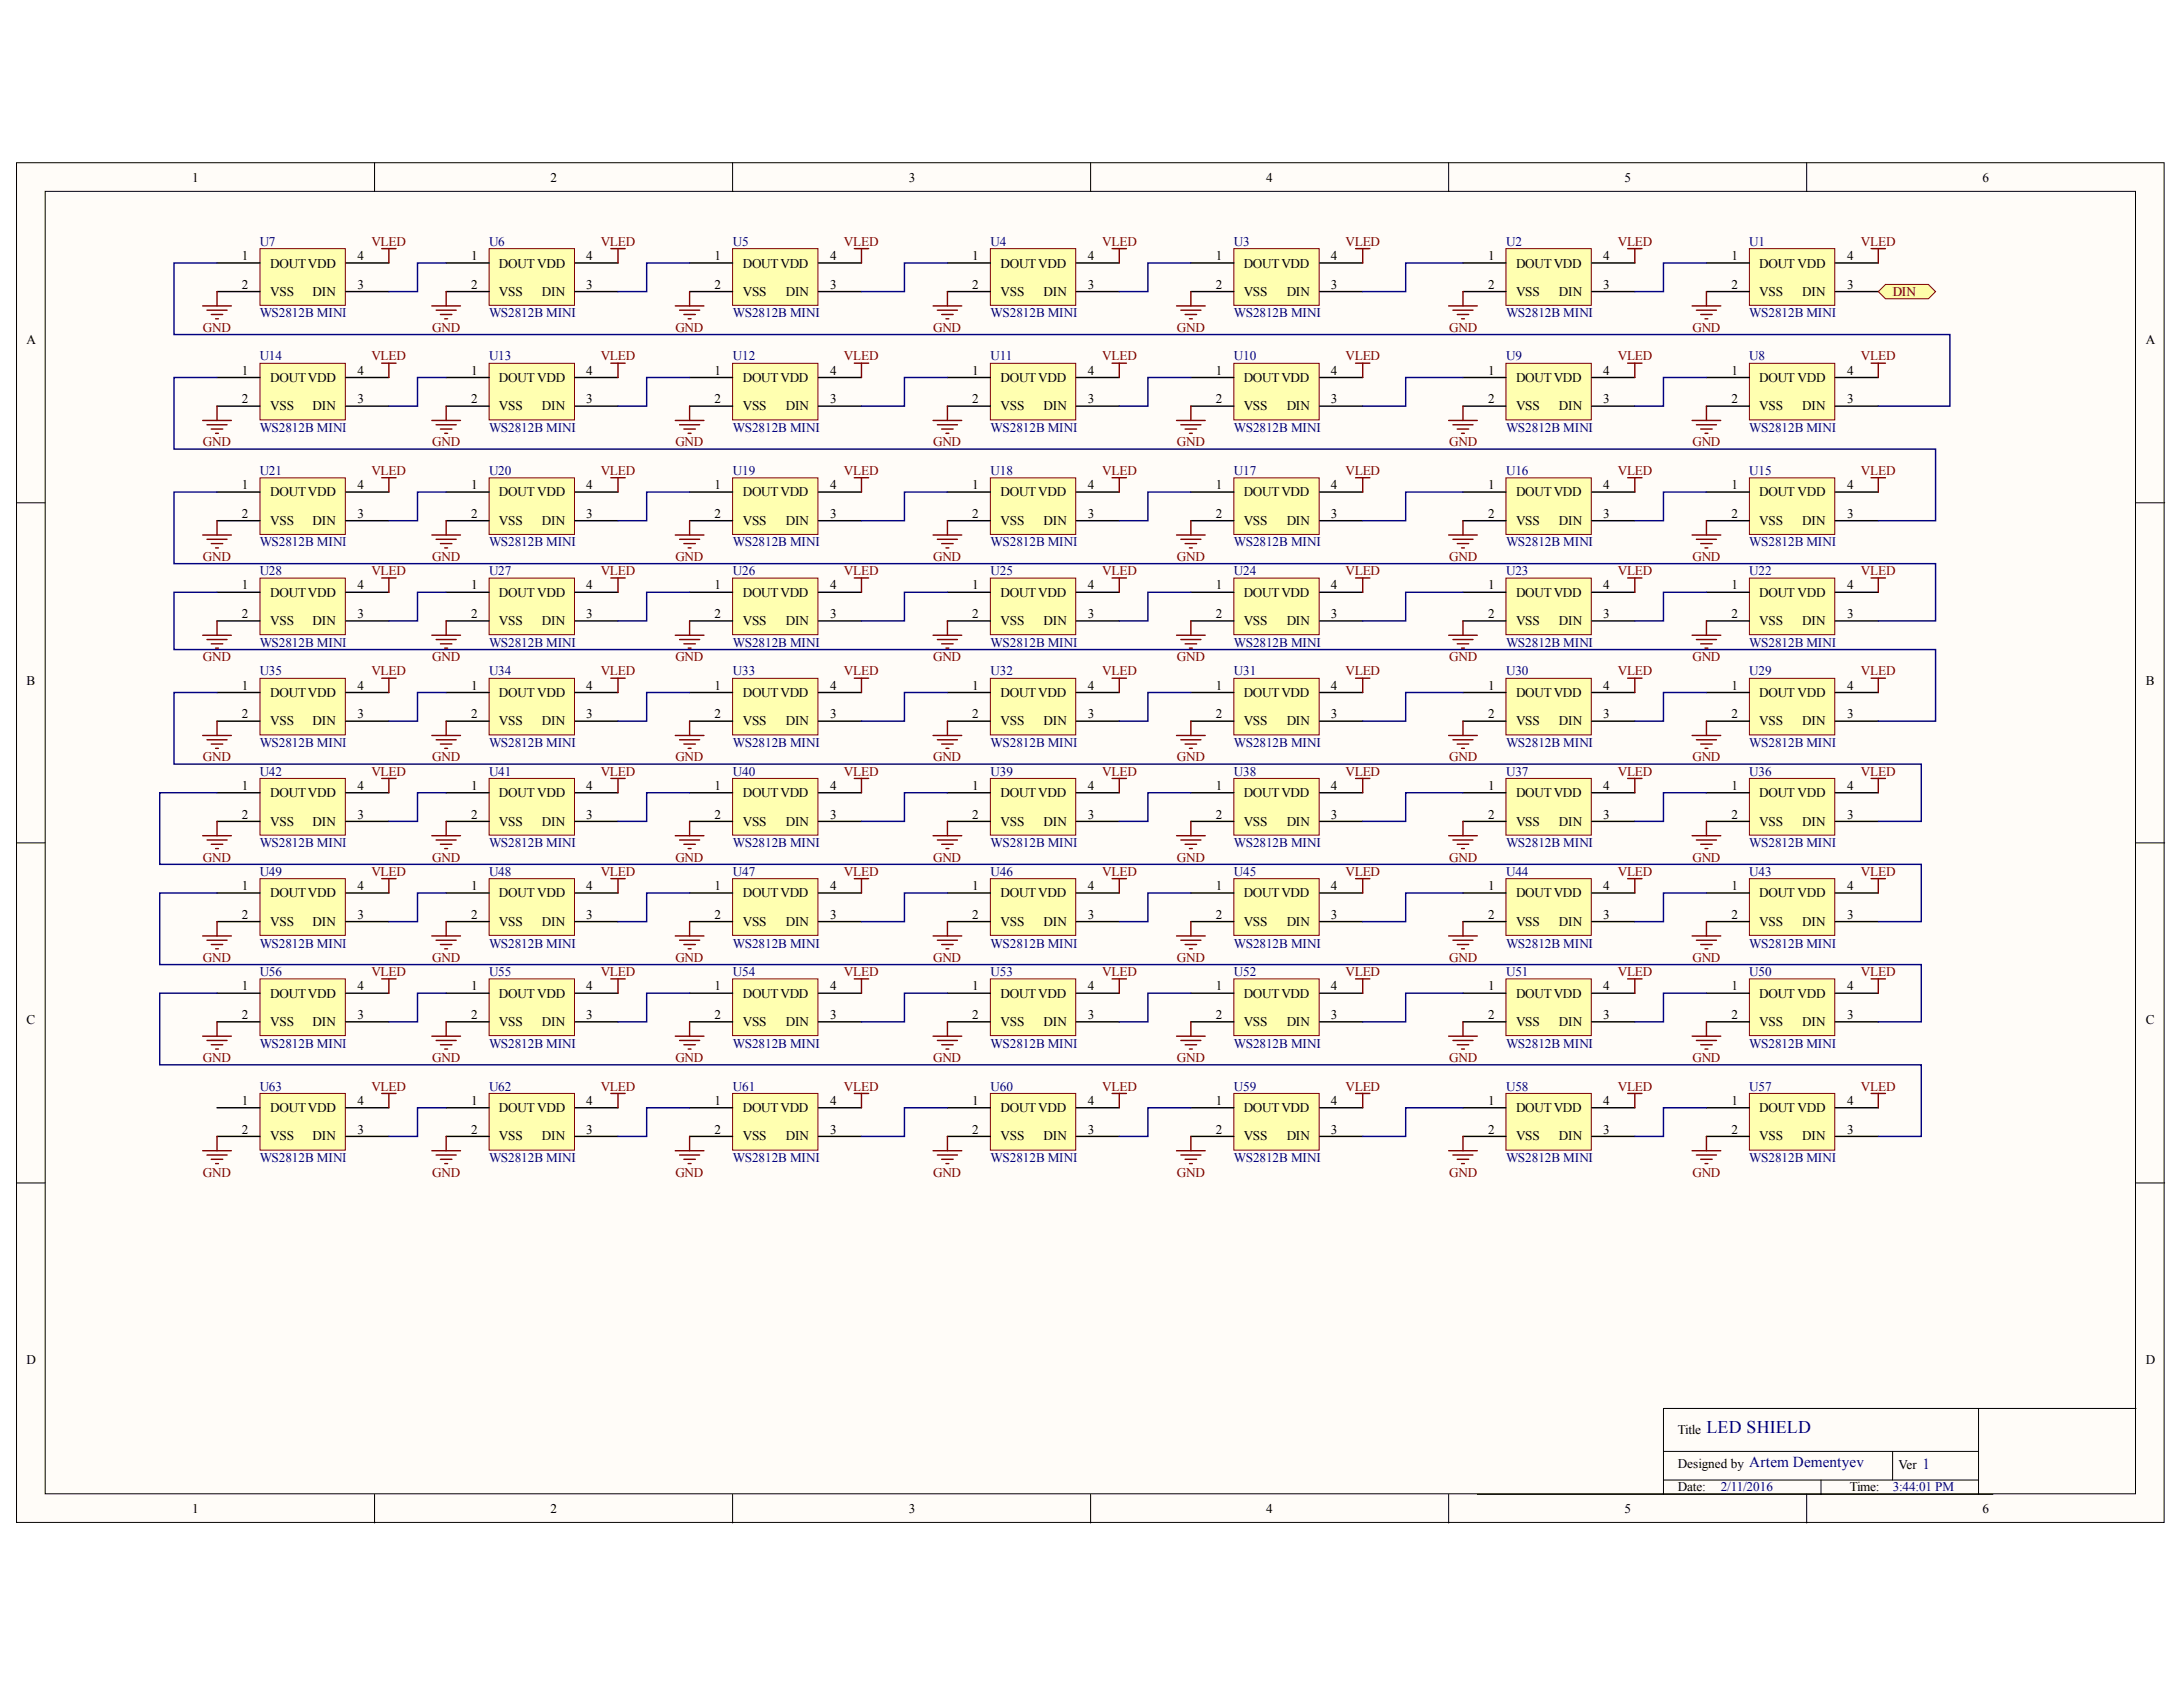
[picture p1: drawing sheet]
<svg xmlns="http://www.w3.org/2000/svg" width="279mm" height="216mm" viewBox="0 0 279 216" stroke-linecap="round" stroke-linejoin="round" font-family="sans-serif">
<defs><g id="words">
<text font-size="2.3" fill="#000080" x="218.4" y="183.4">LED SHIELD</text>
<g font-size="1.9" fill="#000080">
<text x="223.9" y="187.7">Artem Dementyev</text>
<text x="246.1" y="188.1">1</text>
</g>
<g font-size="1.7">
<text x="24.6" y="23.3">1</text>
<text x="70.5" y="23.3">2</text>
<text x="116.3" y="23.3">3</text>
<text x="162.1" y="23.3">4</text>
<text x="207.9" y="23.3">5</text>
<text x="253.7" y="23.3">6</text>
<text x="31" y="33.3">1</text>
<text x="34.6" y="34.2">DOUTVDD</text>
<text x="45.8" y="33.3">4</text>
<text x="60.3" y="33.3">1</text>
<text x="63.9" y="34.2">DOUT VDD</text>
<text x="75" y="33.3">4</text>
<text x="91.4" y="33.3">1</text>
<text x="95.1" y="34.2">DOUTVDD</text>
<text x="106.2" y="33.3">4</text>
<text x="124.4" y="33.3">1</text>
<text x="128.1" y="34.2">DOUTVDD</text>
<text x="139.2" y="33.3">4</text>
<text x="155.6" y="33.3">1</text>
<text x="159.2" y="34.2">DOUTVDD</text>
<text x="170.4" y="33.3">4</text>
<text x="190.5" y="33.3">1</text>
<text x="194" y="34.2">DOUTVDD</text>
<text x="205.2" y="33.3">4</text>
<text x="221.6" y="33.3">1</text>
<text x="225.2" y="34.2">DOUT VDD</text>
<text x="236.4" y="33.3">4</text>
<text x="31" y="37">2</text>
<text x="34.6" y="37.9">VSS</text>
<text x="40" y="37.9">DIN</text>
<text x="45.8" y="37">3</text>
<text x="60.3" y="37">2</text>
<text x="63.9" y="37.9">VSS</text>
<text x="69.4" y="37.9">DIN</text>
<text x="75" y="37">3</text>
<text x="91.4" y="37">2</text>
<text x="95.1" y="37.9">VSS</text>
<text x="100.6" y="37.9">DIN</text>
<text x="106.2" y="37">3</text>
<text x="124.4" y="37">2</text>
<text x="128.1" y="37.9">VSS</text>
<text x="133.6" y="37.9">DIN</text>
<text x="139.2" y="37">3</text>
<text x="155.6" y="37">2</text>
<text x="159.2" y="37.9">VSS</text>
<text x="164.7" y="37.9">DIN</text>
<text x="170.4" y="37">3</text>
<text x="190.5" y="37">2</text>
<text x="194" y="37.9">VSS</text>
<text x="199.5" y="37.9">DIN</text>
<text x="205.2" y="37">3</text>
<text x="221.6" y="37">2</text>
<text x="225.2" y="37.9">VSS</text>
<text x="230.7" y="37.9">DIN</text>
<text x="236.4" y="37">3</text>
<text x="3.4" y="44.1">A</text>
<text x="31" y="47.9">1</text>
<text x="45.8" y="47.9">4</text>
<text x="60.3" y="47.9">1</text>
<text x="75" y="47.9">4</text>
<text x="91.4" y="47.9">1</text>
<text x="106.2" y="47.9">4</text>
<text x="124.4" y="47.9">1</text>
<text x="139.2" y="47.9">4</text>
<text x="155.6" y="47.9">1</text>
<text x="170.4" y="47.9">4</text>
<text x="190.5" y="47.9">1</text>
<text x="205.2" y="47.9">4</text>
<text x="221.6" y="47.9">1</text>
<text x="236.4" y="47.9">4</text>
<text x="274.6" y="44.1">A</text>
<text x="31" y="51.6">2</text>
<text x="34.6" y="48.9">DOUTVDD</text>
<text x="34.6" y="52.5">VSS</text>
<text x="40" y="52.5">DIN</text>
<text x="45.8" y="51.6">3</text>
<text x="60.3" y="51.6">2</text>
<text x="63.9" y="48.9">DOUT VDD</text>
<text x="63.9" y="52.5">VSS</text>
<text x="69.4" y="52.5">DIN</text>
<text x="75" y="51.6">3</text>
<text x="91.4" y="51.6">2</text>
<text x="95.1" y="48.9">DOUTVDD</text>
<text x="95.1" y="52.5">VSS</text>
<text x="100.6" y="52.5">DIN</text>
<text x="106.2" y="51.6">3</text>
<text x="124.4" y="51.6">2</text>
<text x="128.1" y="48.9">DOUTVDD</text>
<text x="128.1" y="52.5">VSS</text>
<text x="133.6" y="52.5">DIN</text>
<text x="139.2" y="51.6">3</text>
<text x="155.6" y="51.6">2</text>
<text x="159.2" y="48.9">DOUTVDD</text>
<text x="159.2" y="52.5">VSS</text>
<text x="164.7" y="52.5">DIN</text>
<text x="170.4" y="51.6">3</text>
<text x="190.5" y="51.6">2</text>
<text x="194" y="48.9">DOUTVDD</text>
<text x="194" y="52.5">VSS</text>
<text x="199.5" y="52.5">DIN</text>
<text x="205.2" y="51.6">3</text>
<text x="221.6" y="51.6">2</text>
<text x="225.2" y="48.9">DOUT VDD</text>
<text x="225.2" y="52.5">VSS</text>
<text x="230.7" y="52.5">DIN</text>
<text x="236.4" y="51.6">3</text>
<text x="31" y="62.6">1</text>
<text x="34.6" y="63.5">DOUTVDD</text>
<text x="45.8" y="62.6">4</text>
<text x="60.3" y="62.6">1</text>
<text x="63.9" y="63.5">DOUT VDD</text>
<text x="75" y="62.6">4</text>
<text x="91.4" y="62.6">1</text>
<text x="95.1" y="63.5">DOUTVDD</text>
<text x="106.2" y="62.6">4</text>
<text x="124.4" y="62.6">1</text>
<text x="128.1" y="63.5">DOUTVDD</text>
<text x="139.2" y="62.6">4</text>
<text x="155.6" y="62.6">1</text>
<text x="159.2" y="63.5">DOUTVDD</text>
<text x="170.4" y="62.6">4</text>
<text x="190.5" y="62.6">1</text>
<text x="194" y="63.5">DOUTVDD</text>
<text x="205.2" y="62.6">4</text>
<text x="221.6" y="62.6">1</text>
<text x="225.2" y="63.5">DOUT VDD</text>
<text x="236.4" y="62.6">4</text>
<text x="31" y="66.3">2</text>
<text x="34.6" y="67.2">VSS</text>
<text x="40" y="67.2">DIN</text>
<text x="45.8" y="66.3">3</text>
<text x="60.3" y="66.3">2</text>
<text x="63.9" y="67.2">VSS</text>
<text x="69.4" y="67.2">DIN</text>
<text x="75" y="66.3">3</text>
<text x="91.4" y="66.3">2</text>
<text x="95.1" y="67.2">VSS</text>
<text x="100.6" y="67.2">DIN</text>
<text x="106.2" y="66.3">3</text>
<text x="124.4" y="66.3">2</text>
<text x="128.1" y="67.2">VSS</text>
<text x="133.6" y="67.2">DIN</text>
<text x="139.2" y="66.3">3</text>
<text x="155.6" y="66.3">2</text>
<text x="159.2" y="67.2">VSS</text>
<text x="164.7" y="67.2">DIN</text>
<text x="170.4" y="66.3">3</text>
<text x="190.5" y="66.3">2</text>
<text x="194" y="67.2">VSS</text>
<text x="199.5" y="67.2">DIN</text>
<text x="205.2" y="66.3">3</text>
<text x="221.6" y="66.3">2</text>
<text x="225.2" y="67.2">VSS</text>
<text x="230.7" y="67.2">DIN</text>
<text x="236.4" y="66.3">3</text>
<text x="31" y="75.4">1</text>
<text x="34.6" y="76.4">DOUTVDD</text>
<text x="45.8" y="75.4">4</text>
<text x="60.3" y="75.4">1</text>
<text x="63.9" y="76.4">DOUT VDD</text>
<text x="75" y="75.4">4</text>
<text x="91.4" y="75.4">1</text>
<text x="95.1" y="76.4">DOUTVDD</text>
<text x="106.2" y="75.4">4</text>
<text x="124.4" y="75.4">1</text>
<text x="128.1" y="76.4">DOUTVDD</text>
<text x="139.2" y="75.4">4</text>
<text x="155.6" y="75.4">1</text>
<text x="159.2" y="76.4">DOUTVDD</text>
<text x="170.4" y="75.4">4</text>
<text x="190.5" y="75.4">1</text>
<text x="194" y="76.4">DOUTVDD</text>
<text x="205.2" y="75.4">4</text>
<text x="221.6" y="75.4">1</text>
<text x="225.2" y="76.4">DOUT VDD</text>
<text x="236.4" y="75.4">4</text>
<text x="31" y="79.1">2</text>
<text x="34.6" y="80">VSS</text>
<text x="40" y="80">DIN</text>
<text x="45.8" y="79.1">3</text>
<text x="60.3" y="79.1">2</text>
<text x="63.9" y="80">VSS</text>
<text x="69.4" y="80">DIN</text>
<text x="75" y="79.1">3</text>
<text x="91.4" y="79.1">2</text>
<text x="95.1" y="80">VSS</text>
<text x="100.6" y="80">DIN</text>
<text x="106.2" y="79.1">3</text>
<text x="124.4" y="79.1">2</text>
<text x="128.1" y="80">VSS</text>
<text x="133.6" y="80">DIN</text>
<text x="139.2" y="79.1">3</text>
<text x="155.6" y="79.1">2</text>
<text x="159.2" y="80">VSS</text>
<text x="164.7" y="80">DIN</text>
<text x="170.4" y="79.1">3</text>
<text x="190.5" y="79.1">2</text>
<text x="194" y="80">VSS</text>
<text x="199.5" y="80">DIN</text>
<text x="205.2" y="79.1">3</text>
<text x="221.6" y="79.1">2</text>
<text x="225.2" y="80">VSS</text>
<text x="230.7" y="80">DIN</text>
<text x="236.4" y="79.1">3</text>
<text x="3.4" y="87.6">B</text>
<text x="31" y="88.3">1</text>
<text x="34.6" y="89.2">DOUTVDD</text>
<text x="45.8" y="88.3">4</text>
<text x="60.3" y="88.3">1</text>
<text x="63.9" y="89.2">DOUT VDD</text>
<text x="75" y="88.3">4</text>
<text x="91.4" y="88.3">1</text>
<text x="95.1" y="89.2">DOUTVDD</text>
<text x="106.2" y="88.3">4</text>
<text x="124.4" y="88.3">1</text>
<text x="128.1" y="89.2">DOUTVDD</text>
<text x="139.2" y="88.3">4</text>
<text x="155.6" y="88.3">1</text>
<text x="159.2" y="89.2">DOUTVDD</text>
<text x="170.4" y="88.3">4</text>
<text x="190.5" y="88.3">1</text>
<text x="194" y="89.2">DOUTVDD</text>
<text x="205.2" y="88.3">4</text>
<text x="221.6" y="88.3">1</text>
<text x="225.2" y="89.2">DOUT VDD</text>
<text x="236.4" y="88.3">4</text>
<text x="274.6" y="87.6">B</text>
<text x="31" y="91.9">2</text>
<text x="34.6" y="92.8">VSS</text>
<text x="40" y="92.8">DIN</text>
<text x="45.8" y="91.9">3</text>
<text x="60.3" y="91.9">2</text>
<text x="63.9" y="92.8">VSS</text>
<text x="69.4" y="92.8">DIN</text>
<text x="75" y="91.9">3</text>
<text x="91.4" y="91.9">2</text>
<text x="95.1" y="92.8">VSS</text>
<text x="100.6" y="92.8">DIN</text>
<text x="106.2" y="91.9">3</text>
<text x="124.4" y="91.9">2</text>
<text x="128.1" y="92.8">VSS</text>
<text x="133.6" y="92.8">DIN</text>
<text x="139.2" y="91.9">3</text>
<text x="155.6" y="91.9">2</text>
<text x="159.2" y="92.8">VSS</text>
<text x="164.7" y="92.8">DIN</text>
<text x="170.4" y="91.9">3</text>
<text x="190.5" y="91.9">2</text>
<text x="194" y="92.8">VSS</text>
<text x="199.5" y="92.8">DIN</text>
<text x="205.2" y="91.9">3</text>
<text x="221.6" y="91.9">2</text>
<text x="225.2" y="92.8">VSS</text>
<text x="230.7" y="92.8">DIN</text>
<text x="236.4" y="91.9">3</text>
<text x="31" y="101.1">1</text>
<text x="34.6" y="102">DOUTVDD</text>
<text x="45.8" y="101.1">4</text>
<text x="60.3" y="101.1">1</text>
<text x="63.9" y="102">DOUT VDD</text>
<text x="75" y="101.1">4</text>
<text x="91.4" y="101.1">1</text>
<text x="95.1" y="102">DOUTVDD</text>
<text x="106.2" y="101.1">4</text>
<text x="124.4" y="101.1">1</text>
<text x="128.1" y="102">DOUTVDD</text>
<text x="139.2" y="101.1">4</text>
<text x="155.6" y="101.1">1</text>
<text x="159.2" y="102">DOUTVDD</text>
<text x="170.4" y="101.1">4</text>
<text x="190.5" y="101.1">1</text>
<text x="194" y="102">DOUTVDD</text>
<text x="205.2" y="101.1">4</text>
<text x="221.6" y="101.1">1</text>
<text x="225.2" y="102">DOUT VDD</text>
<text x="236.4" y="101.1">4</text>
<text x="31" y="104.8">2</text>
<text x="34.6" y="105.7">VSS</text>
<text x="40" y="105.7">DIN</text>
<text x="45.8" y="104.8">3</text>
<text x="60.3" y="104.8">2</text>
<text x="63.9" y="105.7">VSS</text>
<text x="69.4" y="105.7">DIN</text>
<text x="75" y="104.8">3</text>
<text x="91.4" y="104.8">2</text>
<text x="95.1" y="105.7">VSS</text>
<text x="100.6" y="105.7">DIN</text>
<text x="106.2" y="104.8">3</text>
<text x="124.4" y="104.8">2</text>
<text x="128.1" y="105.7">VSS</text>
<text x="133.6" y="105.7">DIN</text>
<text x="139.2" y="104.8">3</text>
<text x="155.6" y="104.8">2</text>
<text x="159.2" y="105.7">VSS</text>
<text x="164.7" y="105.7">DIN</text>
<text x="170.4" y="104.8">3</text>
<text x="190.5" y="104.8">2</text>
<text x="194" y="105.7">VSS</text>
<text x="199.5" y="105.7">DIN</text>
<text x="205.2" y="104.8">3</text>
<text x="221.6" y="104.8">2</text>
<text x="225.2" y="105.7">VSS</text>
<text x="230.7" y="105.7">DIN</text>
<text x="236.4" y="104.8">3</text>
<text x="31" y="113.9">1</text>
<text x="45.8" y="113.9">4</text>
<text x="60.3" y="113.9">1</text>
<text x="75" y="113.9">4</text>
<text x="91.4" y="113.9">1</text>
<text x="106.2" y="113.9">4</text>
<text x="124.4" y="113.9">1</text>
<text x="139.2" y="113.9">4</text>
<text x="155.6" y="113.9">1</text>
<text x="170.4" y="113.9">4</text>
<text x="190.5" y="113.9">1</text>
<text x="205.2" y="113.9">4</text>
<text x="221.6" y="113.9">1</text>
<text x="236.4" y="113.9">4</text>
<text x="31" y="117.6">2</text>
<text x="34.6" y="114.8">DOUTVDD</text>
<text x="34.6" y="118.5">VSS</text>
<text x="40" y="118.5">DIN</text>
<text x="45.8" y="117.6">3</text>
<text x="60.3" y="117.6">2</text>
<text x="63.9" y="114.8">DOUT VDD</text>
<text x="63.9" y="118.5">VSS</text>
<text x="69.4" y="118.5">DIN</text>
<text x="75" y="117.6">3</text>
<text x="91.4" y="117.6">2</text>
<text x="95.1" y="114.8">DOUTVDD</text>
<text x="95.1" y="118.5">VSS</text>
<text x="100.6" y="118.5">DIN</text>
<text x="106.2" y="117.6">3</text>
<text x="124.4" y="117.6">2</text>
<text x="128.1" y="114.8">DOUTVDD</text>
<text x="128.1" y="118.5">VSS</text>
<text x="133.6" y="118.5">DIN</text>
<text x="139.2" y="117.6">3</text>
<text x="155.6" y="117.6">2</text>
<text x="159.2" y="114.8">DOUTVDD</text>
<text x="159.2" y="118.5">VSS</text>
<text x="164.7" y="118.5">DIN</text>
<text x="170.4" y="117.6">3</text>
<text x="190.5" y="117.6">2</text>
<text x="194" y="114.8">DOUTVDD</text>
<text x="194" y="118.5">VSS</text>
<text x="199.5" y="118.5">DIN</text>
<text x="205.2" y="117.6">3</text>
<text x="221.6" y="117.6">2</text>
<text x="225.2" y="114.8">DOUT VDD</text>
<text x="225.2" y="118.5">VSS</text>
<text x="230.7" y="118.5">DIN</text>
<text x="236.4" y="117.6">3</text>
<text x="3.4" y="131.1">C</text>
<text x="31" y="126.8">1</text>
<text x="31" y="130.4">2</text>
<text x="34.6" y="127.7">DOUTVDD</text>
<text x="34.6" y="131.3">VSS</text>
<text x="40" y="131.3">DIN</text>
<text x="45.8" y="126.8">4</text>
<text x="45.8" y="130.4">3</text>
<text x="60.3" y="126.8">1</text>
<text x="60.3" y="130.4">2</text>
<text x="63.9" y="127.7">DOUT VDD</text>
<text x="63.9" y="131.3">VSS</text>
<text x="69.4" y="131.3">DIN</text>
<text x="75" y="126.8">4</text>
<text x="75" y="130.4">3</text>
<text x="91.4" y="126.8">1</text>
<text x="91.4" y="130.4">2</text>
<text x="95.1" y="127.7">DOUTVDD</text>
<text x="95.1" y="131.3">VSS</text>
<text x="100.6" y="131.3">DIN</text>
<text x="106.2" y="126.8">4</text>
<text x="106.2" y="130.4">3</text>
<text x="124.4" y="126.8">1</text>
<text x="124.4" y="130.4">2</text>
<text x="128.1" y="127.7">DOUTVDD</text>
<text x="128.1" y="131.3">VSS</text>
<text x="133.6" y="131.3">DIN</text>
<text x="139.2" y="126.8">4</text>
<text x="139.2" y="130.4">3</text>
<text x="155.6" y="126.8">1</text>
<text x="155.6" y="130.4">2</text>
<text x="159.2" y="127.7">DOUTVDD</text>
<text x="159.2" y="131.3">VSS</text>
<text x="164.7" y="131.3">DIN</text>
<text x="170.4" y="126.8">4</text>
<text x="170.4" y="130.4">3</text>
<text x="190.5" y="126.8">1</text>
<text x="190.5" y="130.4">2</text>
<text x="194" y="127.7">DOUTVDD</text>
<text x="194" y="131.3">VSS</text>
<text x="199.5" y="131.3">DIN</text>
<text x="205.2" y="126.8">4</text>
<text x="205.2" y="130.4">3</text>
<text x="221.6" y="126.8">1</text>
<text x="221.6" y="130.4">2</text>
<text x="225.2" y="127.7">DOUT VDD</text>
<text x="225.2" y="131.3">VSS</text>
<text x="230.7" y="131.3">DIN</text>
<text x="236.4" y="126.8">4</text>
<text x="236.4" y="130.4">3</text>
<text x="274.6" y="131.1">C</text>
<text x="31" y="141.4">1</text>
<text x="34.6" y="142.3">DOUTVDD</text>
<text x="45.8" y="141.4">4</text>
<text x="60.3" y="141.4">1</text>
<text x="63.9" y="142.3">DOUT VDD</text>
<text x="75" y="141.4">4</text>
<text x="91.4" y="141.4">1</text>
<text x="95.1" y="142.3">DOUTVDD</text>
<text x="106.2" y="141.4">4</text>
<text x="124.4" y="141.4">1</text>
<text x="128.1" y="142.3">DOUTVDD</text>
<text x="139.2" y="141.4">4</text>
<text x="155.6" y="141.4">1</text>
<text x="159.2" y="142.3">DOUTVDD</text>
<text x="170.4" y="141.4">4</text>
<text x="190.5" y="141.4">1</text>
<text x="194" y="142.3">DOUTVDD</text>
<text x="205.2" y="141.4">4</text>
<text x="221.6" y="141.4">1</text>
<text x="225.2" y="142.3">DOUT VDD</text>
<text x="236.4" y="141.4">4</text>
<text x="31" y="145.1">2</text>
<text x="34.6" y="146">VSS</text>
<text x="40" y="146">DIN</text>
<text x="45.8" y="145.1">3</text>
<text x="60.3" y="145.1">2</text>
<text x="63.9" y="146">VSS</text>
<text x="69.4" y="146">DIN</text>
<text x="75" y="145.1">3</text>
<text x="91.4" y="145.1">2</text>
<text x="95.1" y="146">VSS</text>
<text x="100.6" y="146">DIN</text>
<text x="106.2" y="145.1">3</text>
<text x="124.4" y="145.1">2</text>
<text x="128.1" y="146">VSS</text>
<text x="133.6" y="146">DIN</text>
<text x="139.2" y="145.1">3</text>
<text x="155.6" y="145.1">2</text>
<text x="159.2" y="146">VSS</text>
<text x="164.7" y="146">DIN</text>
<text x="170.4" y="145.1">3</text>
<text x="190.5" y="145.1">2</text>
<text x="194" y="146">VSS</text>
<text x="199.5" y="146">DIN</text>
<text x="205.2" y="145.1">3</text>
<text x="221.6" y="145.1">2</text>
<text x="225.2" y="146">VSS</text>
<text x="230.7" y="146">DIN</text>
<text x="236.4" y="145.1">3</text>
<text x="3.4" y="174.6">D</text>
<text x="274.6" y="174.6">D</text>
<text x="214.8" y="183.6">Title</text>
<text x="214.8" y="190.9">Date:</text>
<text x="214.8" y="187.8">Designed by</text>
<text x="236.7" y="190.9">Time:</text>
<text x="243" y="188">Ver</text>
<text x="24.6" y="193.6">1</text>
<text x="70.5" y="193.6">2</text>
<text x="116.3" y="193.6">3</text>
<text x="162.1" y="193.6">4</text>
<text x="207.9" y="193.6">5</text>
<text x="253.7" y="193.6">6</text>
</g>
<g font-size="1.7" fill="#000080">
<text x="33.2" y="31.5">U7</text>
<text x="62.6" y="31.5">U6</text>
<text x="93.8" y="31.5">U5</text>
<text x="126.8" y="31.5">U4</text>
<text x="157.9" y="31.5">U3</text>
<text x="192.8" y="31.5">U2</text>
<text x="223.9" y="31.5">U1</text>
<text x="33.2" y="40.6">WS2812B MINI</text>
<text x="62.6" y="40.6">WS2812B MINI</text>
<text x="93.8" y="40.6">WS2812B MINI</text>
<text x="126.8" y="40.6">WS2812B MINI</text>
<text x="157.9" y="40.6">WS2812B MINI</text>
<text x="192.8" y="40.6">WS2812B MINI</text>
<text x="223.9" y="40.6">WS2812B MINI</text>
<text x="33.2" y="46.1">U14</text>
<text x="62.6" y="46.1">U13</text>
<text x="93.8" y="46.1">U12</text>
<text x="126.8" y="46.1">U11</text>
<text x="157.9" y="46.1">U10</text>
<text x="192.8" y="46.1">U9</text>
<text x="223.9" y="46.1">U8</text>
<text x="33.2" y="55.3">WS2812B MINI</text>
<text x="62.6" y="55.3">WS2812B MINI</text>
<text x="93.8" y="55.3">WS2812B MINI</text>
<text x="126.8" y="55.3">WS2812B MINI</text>
<text x="157.9" y="55.3">WS2812B MINI</text>
<text x="192.8" y="55.3">WS2812B MINI</text>
<text x="223.9" y="55.3">WS2812B MINI</text>
<text x="33.2" y="60.8">U21</text>
<text x="62.6" y="60.8">U20</text>
<text x="93.8" y="60.8">U19</text>
<text x="126.8" y="60.8">U18</text>
<text x="157.9" y="60.8">U17</text>
<text x="192.8" y="60.8">U16</text>
<text x="223.9" y="60.8">U15</text>
<text x="33.2" y="69.9">WS2812B MINI</text>
<text x="62.6" y="69.9">WS2812B MINI</text>
<text x="93.8" y="69.9">WS2812B MINI</text>
<text x="126.8" y="69.9">WS2812B MINI</text>
<text x="157.9" y="69.9">WS2812B MINI</text>
<text x="192.8" y="69.9">WS2812B MINI</text>
<text x="223.9" y="69.9">WS2812B MINI</text>
<text x="33.2" y="73.6">U28</text>
<text x="62.6" y="73.6">U27</text>
<text x="93.8" y="73.6">U26</text>
<text x="126.8" y="73.6">U25</text>
<text x="157.9" y="73.6">U24</text>
<text x="192.8" y="73.6">U23</text>
<text x="223.9" y="73.6">U22</text>
<text x="33.2" y="82.8">WS2812B MINI</text>
<text x="62.6" y="82.8">WS2812B MINI</text>
<text x="93.8" y="82.8">WS2812B MINI</text>
<text x="126.8" y="82.8">WS2812B MINI</text>
<text x="157.9" y="82.8">WS2812B MINI</text>
<text x="192.8" y="82.8">WS2812B MINI</text>
<text x="223.9" y="82.8">WS2812B MINI</text>
<text x="33.2" y="86.4">U35</text>
<text x="62.6" y="86.4">U34</text>
<text x="93.8" y="86.4">U33</text>
<text x="126.8" y="86.4">U32</text>
<text x="157.9" y="86.4">U31</text>
<text x="192.8" y="86.4">U30</text>
<text x="223.9" y="86.4">U29</text>
<text x="33.2" y="95.6">WS2812B MINI</text>
<text x="62.6" y="95.6">WS2812B MINI</text>
<text x="93.8" y="95.6">WS2812B MINI</text>
<text x="126.8" y="95.6">WS2812B MINI</text>
<text x="157.9" y="95.6">WS2812B MINI</text>
<text x="192.8" y="95.6">WS2812B MINI</text>
<text x="223.9" y="95.6">WS2812B MINI</text>
<text x="33.2" y="99.3">U42</text>
<text x="62.6" y="99.3">U41</text>
<text x="93.8" y="99.3">U40</text>
<text x="126.8" y="99.3">U39</text>
<text x="157.9" y="99.3">U38</text>
<text x="192.8" y="99.3">U37</text>
<text x="223.9" y="99.3">U36</text>
<text x="33.2" y="108.4">WS2812B MINI</text>
<text x="33.2" y="112.1">U49</text>
<text x="62.6" y="108.4">WS2812B MINI</text>
<text x="62.6" y="112.1">U48</text>
<text x="93.8" y="108.4">WS2812B MINI</text>
<text x="93.8" y="112.1">U47</text>
<text x="126.8" y="108.4">WS2812B MINI</text>
<text x="126.8" y="112.1">U46</text>
<text x="157.9" y="108.4">WS2812B MINI</text>
<text x="157.9" y="112.1">U45</text>
<text x="192.8" y="108.4">WS2812B MINI</text>
<text x="192.8" y="112.1">U44</text>
<text x="223.9" y="108.4">WS2812B MINI</text>
<text x="223.9" y="112.1">U43</text>
<text x="33.2" y="121.3">WS2812B MINI</text>
<text x="33.2" y="124.9">U56</text>
<text x="62.6" y="121.3">WS2812B MINI</text>
<text x="62.6" y="124.9">U55</text>
<text x="93.8" y="121.3">WS2812B MINI</text>
<text x="93.8" y="124.9">U54</text>
<text x="126.8" y="121.3">WS2812B MINI</text>
<text x="126.8" y="124.9">U53</text>
<text x="157.9" y="121.3">WS2812B MINI</text>
<text x="157.9" y="124.9">U52</text>
<text x="192.8" y="121.3">WS2812B MINI</text>
<text x="192.8" y="124.9">U51</text>
<text x="223.9" y="121.3">WS2812B MINI</text>
<text x="223.9" y="124.9">U50</text>
<text x="33.2" y="134.1">WS2812B MINI</text>
<text x="62.6" y="134.1">WS2812B MINI</text>
<text x="93.8" y="134.1">WS2812B MINI</text>
<text x="126.8" y="134.1">WS2812B MINI</text>
<text x="157.9" y="134.1">WS2812B MINI</text>
<text x="192.8" y="134.1">WS2812B MINI</text>
<text x="223.9" y="134.1">WS2812B MINI</text>
<text x="33.2" y="139.6">U63</text>
<text x="62.6" y="139.6">U62</text>
<text x="93.8" y="139.6">U61</text>
<text x="126.8" y="139.6">U60</text>
<text x="157.9" y="139.6">U59</text>
<text x="192.8" y="139.6">U58</text>
<text x="223.9" y="139.6">U57</text>
<text x="33.2" y="148.7">WS2812B MINI</text>
<text x="62.6" y="148.7">WS2812B MINI</text>
<text x="93.8" y="148.7">WS2812B MINI</text>
<text x="126.8" y="148.7">WS2812B MINI</text>
<text x="157.9" y="148.7">WS2812B MINI</text>
<text x="192.8" y="148.7">WS2812B MINI</text>
<text x="223.9" y="148.7">WS2812B MINI</text>
<text x="220.3" y="190.9">2/11/2016</text>
<text x="242.2" y="190.9">3:44:01 PM</text>
</g>
<g font-size="1.7" fill="#800000">
<text x="47.5" y="31.5">VLED</text>
<text x="76.9" y="31.5">VLED</text>
<text x="108" y="31.5">VLED</text>
<text x="141.1" y="31.5">VLED</text>
<text x="172.2" y="31.5">VLED</text>
<text x="207.1" y="31.5">VLED</text>
<text x="238.2" y="31.5">VLED</text>
<text x="242.2" y="37.9">DIN</text>
<text x="26" y="42.4">GND</text>
<text x="47.5" y="46.1">VLED</text>
<text x="55.3" y="42.4">GND</text>
<text x="76.9" y="46.1">VLED</text>
<text x="86.4" y="42.4">GND</text>
<text x="108" y="46.1">VLED</text>
<text x="119.4" y="42.4">GND</text>
<text x="141.1" y="46.1">VLED</text>
<text x="150.6" y="42.4">GND</text>
<text x="172.2" y="46.1">VLED</text>
<text x="185.5" y="42.4">GND</text>
<text x="207.1" y="46.1">VLED</text>
<text x="216.6" y="42.4">GND</text>
<text x="238.2" y="46.1">VLED</text>
<text x="26" y="57.1">GND</text>
<text x="55.3" y="57.1">GND</text>
<text x="86.4" y="57.1">GND</text>
<text x="119.4" y="57.1">GND</text>
<text x="150.6" y="57.1">GND</text>
<text x="185.5" y="57.1">GND</text>
<text x="216.6" y="57.1">GND</text>
<text x="47.5" y="60.8">VLED</text>
<text x="76.9" y="60.8">VLED</text>
<text x="108" y="60.8">VLED</text>
<text x="141.1" y="60.8">VLED</text>
<text x="172.2" y="60.8">VLED</text>
<text x="207.1" y="60.8">VLED</text>
<text x="238.2" y="60.8">VLED</text>
<text x="26" y="71.8">GND</text>
<text x="55.3" y="71.8">GND</text>
<text x="86.4" y="71.8">GND</text>
<text x="119.4" y="71.8">GND</text>
<text x="150.6" y="71.8">GND</text>
<text x="185.5" y="71.8">GND</text>
<text x="216.6" y="71.8">GND</text>
<text x="47.5" y="73.6">VLED</text>
<text x="76.9" y="73.6">VLED</text>
<text x="108" y="73.6">VLED</text>
<text x="141.1" y="73.6">VLED</text>
<text x="172.2" y="73.6">VLED</text>
<text x="207.1" y="73.6">VLED</text>
<text x="238.2" y="73.6">VLED</text>
<text x="26" y="84.6">GND</text>
<text x="47.5" y="86.4">VLED</text>
<text x="55.3" y="84.6">GND</text>
<text x="76.9" y="86.4">VLED</text>
<text x="86.4" y="84.6">GND</text>
<text x="108" y="86.4">VLED</text>
<text x="119.4" y="84.6">GND</text>
<text x="141.1" y="86.4">VLED</text>
<text x="150.6" y="84.6">GND</text>
<text x="172.2" y="86.4">VLED</text>
<text x="185.5" y="84.6">GND</text>
<text x="207.1" y="86.4">VLED</text>
<text x="216.6" y="84.6">GND</text>
<text x="238.2" y="86.4">VLED</text>
<text x="26" y="97.4">GND</text>
<text x="47.5" y="99.3">VLED</text>
<text x="55.3" y="97.4">GND</text>
<text x="76.9" y="99.3">VLED</text>
<text x="86.4" y="97.4">GND</text>
<text x="108" y="99.3">VLED</text>
<text x="119.4" y="97.4">GND</text>
<text x="141.1" y="99.3">VLED</text>
<text x="150.6" y="97.4">GND</text>
<text x="172.2" y="99.3">VLED</text>
<text x="185.5" y="97.4">GND</text>
<text x="207.1" y="99.3">VLED</text>
<text x="216.6" y="97.4">GND</text>
<text x="238.2" y="99.3">VLED</text>
<text x="26" y="110.3">GND</text>
<text x="47.5" y="112.1">VLED</text>
<text x="55.3" y="110.3">GND</text>
<text x="76.9" y="112.1">VLED</text>
<text x="86.4" y="110.3">GND</text>
<text x="108" y="112.1">VLED</text>
<text x="119.4" y="110.3">GND</text>
<text x="141.1" y="112.1">VLED</text>
<text x="150.6" y="110.3">GND</text>
<text x="172.2" y="112.1">VLED</text>
<text x="185.5" y="110.3">GND</text>
<text x="207.1" y="112.1">VLED</text>
<text x="216.6" y="110.3">GND</text>
<text x="238.2" y="112.1">VLED</text>
<text x="26" y="123.1">GND</text>
<text x="47.5" y="124.9">VLED</text>
<text x="55.3" y="123.1">GND</text>
<text x="76.9" y="124.9">VLED</text>
<text x="86.4" y="123.1">GND</text>
<text x="108" y="124.9">VLED</text>
<text x="119.4" y="123.1">GND</text>
<text x="141.1" y="124.9">VLED</text>
<text x="150.6" y="123.1">GND</text>
<text x="172.2" y="124.9">VLED</text>
<text x="185.5" y="123.1">GND</text>
<text x="207.1" y="124.9">VLED</text>
<text x="216.6" y="123.1">GND</text>
<text x="238.2" y="124.9">VLED</text>
<text x="26" y="135.9">GND</text>
<text x="55.3" y="135.9">GND</text>
<text x="86.4" y="135.9">GND</text>
<text x="119.4" y="135.9">GND</text>
<text x="150.6" y="135.9">GND</text>
<text x="185.5" y="135.9">GND</text>
<text x="216.6" y="135.9">GND</text>
<text x="47.5" y="139.6">VLED</text>
<text x="76.9" y="139.6">VLED</text>
<text x="108" y="139.6">VLED</text>
<text x="141.1" y="139.6">VLED</text>
<text x="172.2" y="139.6">VLED</text>
<text x="207.1" y="139.6">VLED</text>
<text x="238.2" y="139.6">VLED</text>
<text x="26" y="150.6">GND</text>
<text x="55.3" y="150.6">GND</text>
<text x="86.4" y="150.6">GND</text>
<text x="119.4" y="150.6">GND</text>
<text x="150.6" y="150.6">GND</text>
<text x="185.5" y="150.6">GND</text>
<text x="216.6" y="150.6">GND</text>
</g>
</g></defs>
<g fill="#fffcf8" stroke="#000" stroke-width=".13">
<path d="M2.1 20.8h274.9v174h-274.9z"/>
<path d="M5.8 24.5h267.5v166.7h-267.5z"/>
</g>
<g fill="none" stroke="#000" stroke-width=".13">
<path d="M47.9 20.8v3.7M93.8 20.8v3.7M139.6 20.8v3.7M185.4 20.8v3.7M231.2 20.8v3.7M2.1 64.3h3.7M273.4 64.3h3.7M2.1 107.9h3.7M273.4 107.9h3.7M2.1 151.4h3.7M273.4 151.4h3.7M47.9 191.2v3.7"/>
<path d="M93.8 191.2v3.7M139.6 191.2v3.7M185.4 191.2v3.7M189.1 191.2h66M212.9 189.4h40.3M212.9 185.8h40.3M231.2 191.2v3.7M233.1 189.4v1.8M242.2 185.8v3.6M253.2 180.3v10.9M273.4 180.3h-60.5v10.9"/>
</g>
<path d="M223.9 31.8h10.9v7.3h-10.9z" fill="#ffffb0" stroke="#800000" stroke-width=".13"/>
<path d="M218.4 33.7h5.5M218.4 37.3h5.5M234.9 33.7h5.5M234.9 37.3h5.5" fill="none" stroke="#000" stroke-width=".18"/>
<path d="M192.7 31.8h11v7.3h-11z" fill="#ffffb0" stroke="#800000" stroke-width=".13"/>
<path d="M187.2 33.7h5.5M187.2 37.3h5.5M203.7 33.7h5.5M203.7 37.3h5.5" fill="none" stroke="#000" stroke-width=".18"/>
<path d="M157.9 31.8h10.9v7.3h-10.9z" fill="#ffffb0" stroke="#800000" stroke-width=".13"/>
<path d="M152.4 33.7h5.5M152.4 37.3h5.5M168.9 33.7h5.5M168.9 37.3h5.5" fill="none" stroke="#000" stroke-width=".18"/>
<path d="M126.8 31.8h10.9v7.3h-10.9z" fill="#ffffb0" stroke="#800000" stroke-width=".13"/>
<path d="M121.3 33.7h5.5M121.3 37.3h5.5M137.8 33.7h5.5M137.8 37.3h5.5" fill="none" stroke="#000" stroke-width=".18"/>
<path d="M93.8 31.8h10.9v7.3h-10.9z" fill="#ffffb0" stroke="#800000" stroke-width=".13"/>
<path d="M88.3 33.7h5.5M88.3 37.3h5.5M104.8 33.7h5.5M104.8 37.3h5.5" fill="none" stroke="#000" stroke-width=".18"/>
<path d="M121.3 33.7h-5.5v3.6h-5.5M152.4 33.7h-5.5v3.6h-3.6M187.2 33.7h-7.3v3.6h-5.5M218.4 33.7h-5.5v3.6h-3.7" fill="none" stroke="#000080" stroke-width=".18"/>
<path d="M62.6 31.8h10.9v7.3h-10.9z" fill="#ffffb0" stroke="#800000" stroke-width=".13"/>
<path d="M57.1 33.7h5.5M57.1 37.3h5.5M73.6 33.7h5.5M73.6 37.3h5.5" fill="none" stroke="#000" stroke-width=".18"/>
<path d="M33.3 31.8h10.9v7.3h-10.9z" fill="#ffffb0" stroke="#800000" stroke-width=".13"/>
<path d="M27.8 33.7h5.5M27.8 37.3h5.5M44.3 33.7h5.5M44.3 37.3h5.5" fill="none" stroke="#000" stroke-width=".18"/>
<path d="M57.1 33.7h-3.7v3.6h-3.6M88.3 33.7h-5.5v3.6h-3.7" fill="none" stroke="#000080" stroke-width=".18"/>
<path d="M223.9 46.5h10.9v7.2h-10.9z" fill="#ffffb0" stroke="#800000" stroke-width=".13"/>
<path d="M218.4 48.3h5.5M218.4 52h5.5M234.9 48.3h5.5M234.9 52h5.5" fill="none" stroke="#000" stroke-width=".18"/>
<path d="M192.7 46.5h11v7.2h-11z" fill="#ffffb0" stroke="#800000" stroke-width=".13"/>
<path d="M187.2 48.3h5.5M187.2 52h5.5M203.7 48.3h5.5M203.7 52h5.5" fill="none" stroke="#000" stroke-width=".18"/>
<path d="M157.9 46.5h10.9v7.2h-10.9z" fill="#ffffb0" stroke="#800000" stroke-width=".13"/>
<path d="M152.4 48.3h5.5M152.4 52h5.5M168.9 48.3h5.5M168.9 52h5.5" fill="none" stroke="#000" stroke-width=".18"/>
<path d="M126.8 46.5h10.9v7.2h-10.9z" fill="#ffffb0" stroke="#800000" stroke-width=".13"/>
<path d="M121.3 48.3h5.5M121.3 52h5.5M137.8 48.3h5.5M137.8 52h5.5" fill="none" stroke="#000" stroke-width=".18"/>
<path d="M93.8 46.5h10.9v7.2h-10.9z" fill="#ffffb0" stroke="#800000" stroke-width=".13"/>
<path d="M88.3 48.3h5.5M88.3 52h5.5M104.8 48.3h5.5M104.8 52h5.5" fill="none" stroke="#000" stroke-width=".18"/>
<path d="M121.3 48.3h-5.5v3.7h-5.5M152.4 48.3h-5.5v3.7h-3.6M187.2 48.3h-7.3v3.7h-5.5M218.4 48.3h-5.5v3.7h-3.7" fill="none" stroke="#000080" stroke-width=".18"/>
<path d="M62.6 46.5h10.9v7.2h-10.9z" fill="#ffffb0" stroke="#800000" stroke-width=".13"/>
<path d="M57.1 48.3h5.5M57.1 52h5.5M73.6 48.3h5.5M73.6 52h5.5" fill="none" stroke="#000" stroke-width=".18"/>
<path d="M33.3 46.5h10.9v7.2h-10.9z" fill="#ffffb0" stroke="#800000" stroke-width=".13"/>
<path d="M27.8 48.3h5.5M27.8 52h5.5M44.3 48.3h5.5M44.3 52h5.5" fill="none" stroke="#000" stroke-width=".18"/>
<path d="M57.1 48.3h-3.7v3.7h-3.6M88.3 48.3h-5.5v3.7h-3.7" fill="none" stroke="#000080" stroke-width=".18"/>
<path d="M223.9 61.2h10.9v7.2h-10.9z" fill="#ffffb0" stroke="#800000" stroke-width=".13"/>
<path d="M218.4 63h5.5M218.4 66.6h5.5M234.9 63h5.5M234.9 66.6h5.5" fill="none" stroke="#000" stroke-width=".18"/>
<path d="M192.7 61.2h11v7.2h-11z" fill="#ffffb0" stroke="#800000" stroke-width=".13"/>
<path d="M187.2 63h5.5M187.2 66.6h5.5M203.7 63h5.5M203.7 66.6h5.5" fill="none" stroke="#000" stroke-width=".18"/>
<path d="M157.9 61.2h10.9v7.2h-10.9z" fill="#ffffb0" stroke="#800000" stroke-width=".13"/>
<path d="M152.4 63h5.5M152.4 66.6h5.5M168.9 63h5.5M168.9 66.6h5.5" fill="none" stroke="#000" stroke-width=".18"/>
<path d="M126.8 61.2h10.9v7.2h-10.9z" fill="#ffffb0" stroke="#800000" stroke-width=".13"/>
<path d="M121.3 63h5.5M121.3 66.6h5.5M137.8 63h5.5M137.8 66.6h5.5" fill="none" stroke="#000" stroke-width=".18"/>
<path d="M93.8 61.2h10.9v7.2h-10.9z" fill="#ffffb0" stroke="#800000" stroke-width=".13"/>
<path d="M88.3 63h5.5M88.3 66.6h5.5M104.8 63h5.5M104.8 66.6h5.5" fill="none" stroke="#000" stroke-width=".18"/>
<path d="M121.3 63h-5.5v3.6h-5.5M152.4 63h-5.5v3.6h-3.6M187.2 63h-7.3v3.6h-5.5M218.4 63h-5.5v3.6h-3.7" fill="none" stroke="#000080" stroke-width=".18"/>
<path d="M62.6 61.2h10.9v7.2h-10.9z" fill="#ffffb0" stroke="#800000" stroke-width=".13"/>
<path d="M57.1 63h5.5M57.1 66.6h5.5M73.6 63h5.5M73.6 66.6h5.5" fill="none" stroke="#000" stroke-width=".18"/>
<path d="M33.3 61.2h10.9v7.2h-10.9z" fill="#ffffb0" stroke="#800000" stroke-width=".13"/>
<path d="M27.8 63h5.5M27.8 66.6h5.5M44.3 63h5.5M44.3 66.6h5.5" fill="none" stroke="#000" stroke-width=".18"/>
<path d="M57.1 63h-3.7v3.6h-3.6M88.3 63h-5.5v3.6h-3.7" fill="none" stroke="#000080" stroke-width=".18"/>
<path d="M223.9 74h10.9v7.2h-10.9z" fill="#ffffb0" stroke="#800000" stroke-width=".13"/>
<path d="M218.4 75.8h5.5M218.4 79.5h5.5M234.9 75.8h5.5M234.9 79.5h5.5" fill="none" stroke="#000" stroke-width=".18"/>
<path d="M192.7 74h11v7.2h-11z" fill="#ffffb0" stroke="#800000" stroke-width=".13"/>
<path d="M187.2 75.8h5.5M187.2 79.5h5.5M203.7 75.8h5.5M203.7 79.5h5.5" fill="none" stroke="#000" stroke-width=".18"/>
<path d="M157.9 74h10.9v7.2h-10.9z" fill="#ffffb0" stroke="#800000" stroke-width=".13"/>
<path d="M152.4 75.8h5.5M152.4 79.5h5.5M168.9 75.8h5.5M168.9 79.5h5.5" fill="none" stroke="#000" stroke-width=".18"/>
<path d="M126.8 74h10.9v7.2h-10.9z" fill="#ffffb0" stroke="#800000" stroke-width=".13"/>
<path d="M121.3 75.8h5.5M121.3 79.5h5.5M137.8 75.8h5.5M137.8 79.5h5.5" fill="none" stroke="#000" stroke-width=".18"/>
<path d="M93.8 74h10.9v7.2h-10.9z" fill="#ffffb0" stroke="#800000" stroke-width=".13"/>
<path d="M88.3 75.8h5.5M88.3 79.5h5.5M104.8 75.8h5.5M104.8 79.5h5.5" fill="none" stroke="#000" stroke-width=".18"/>
<path d="M121.3 75.8h-5.5v3.7h-5.5M152.4 75.8h-5.5v3.7h-3.6M187.2 75.8h-7.3v3.7h-5.5M218.4 75.8h-5.5v3.7h-3.7" fill="none" stroke="#000080" stroke-width=".18"/>
<path d="M62.6 74h10.9v7.2h-10.9z" fill="#ffffb0" stroke="#800000" stroke-width=".13"/>
<path d="M57.1 75.8h5.5M57.1 79.5h5.5M73.6 75.8h5.5M73.6 79.5h5.5" fill="none" stroke="#000" stroke-width=".18"/>
<path d="M33.3 74h10.9v7.2h-10.9z" fill="#ffffb0" stroke="#800000" stroke-width=".13"/>
<path d="M27.8 75.8h5.5M27.8 79.5h5.5M44.3 75.8h5.5M44.3 79.5h5.5" fill="none" stroke="#000" stroke-width=".18"/>
<path d="M57.1 75.8h-3.7v3.7h-3.6M88.3 75.8h-5.5v3.7h-3.7" fill="none" stroke="#000080" stroke-width=".18"/>
<path d="M223.9 86.8h10.9v7.3h-10.9z" fill="#ffffb0" stroke="#800000" stroke-width=".13"/>
<path d="M218.4 88.6h5.5M218.4 92.3h5.5M234.9 88.6h5.5M234.9 92.3h5.5" fill="none" stroke="#000" stroke-width=".18"/>
<path d="M192.7 86.8h11v7.3h-11z" fill="#ffffb0" stroke="#800000" stroke-width=".13"/>
<path d="M187.2 88.6h5.5M187.2 92.3h5.5M203.7 88.6h5.5M203.7 92.3h5.5" fill="none" stroke="#000" stroke-width=".18"/>
<path d="M157.9 86.8h10.9v7.3h-10.9z" fill="#ffffb0" stroke="#800000" stroke-width=".13"/>
<path d="M152.4 88.6h5.5M152.4 92.3h5.5M168.9 88.6h5.5M168.9 92.3h5.5" fill="none" stroke="#000" stroke-width=".18"/>
<path d="M126.8 86.8h10.9v7.3h-10.9z" fill="#ffffb0" stroke="#800000" stroke-width=".13"/>
<path d="M121.3 88.6h5.5M121.3 92.3h5.5M137.8 88.6h5.5M137.8 92.3h5.5" fill="none" stroke="#000" stroke-width=".18"/>
<path d="M93.8 86.8h10.9v7.3h-10.9z" fill="#ffffb0" stroke="#800000" stroke-width=".13"/>
<path d="M88.3 88.6h5.5M88.3 92.3h5.5M104.8 88.6h5.5M104.8 92.3h5.5" fill="none" stroke="#000" stroke-width=".18"/>
<path d="M121.3 88.6h-5.5v3.7h-5.5M152.4 88.6h-5.5v3.7h-3.6M187.2 88.6h-7.3v3.7h-5.5M218.4 88.6h-5.5v3.7h-3.7" fill="none" stroke="#000080" stroke-width=".18"/>
<path d="M62.6 86.8h10.9v7.3h-10.9z" fill="#ffffb0" stroke="#800000" stroke-width=".13"/>
<path d="M57.1 88.6h5.5M57.1 92.3h5.5M73.6 88.6h5.5M73.6 92.3h5.5" fill="none" stroke="#000" stroke-width=".18"/>
<path d="M33.3 86.8h10.9v7.3h-10.9z" fill="#ffffb0" stroke="#800000" stroke-width=".13"/>
<path d="M27.8 88.6h5.5M27.8 92.3h5.5M44.3 88.6h5.5M44.3 92.3h5.5" fill="none" stroke="#000" stroke-width=".18"/>
<path d="M57.1 88.6h-3.7v3.7h-3.6M88.3 88.6h-5.5v3.7h-3.7" fill="none" stroke="#000080" stroke-width=".18"/>
<path d="M223.9 99.6h10.9v7.3h-10.9z" fill="#ffffb0" stroke="#800000" stroke-width=".13"/>
<path d="M218.4 101.5h5.5M218.4 105.1h5.5M234.9 101.5h5.5M234.9 105.1h5.5" fill="none" stroke="#000" stroke-width=".18"/>
<path d="M192.7 99.6h11v7.3h-11z" fill="#ffffb0" stroke="#800000" stroke-width=".13"/>
<path d="M187.2 101.5h5.5M187.2 105.1h5.5M203.7 101.5h5.5M203.7 105.1h5.5" fill="none" stroke="#000" stroke-width=".18"/>
<path d="M157.9 99.6h10.9v7.3h-10.9z" fill="#ffffb0" stroke="#800000" stroke-width=".13"/>
<path d="M152.4 101.5h5.5M152.4 105.1h5.5M168.9 101.5h5.5M168.9 105.1h5.5" fill="none" stroke="#000" stroke-width=".18"/>
<path d="M126.8 99.6h10.9v7.3h-10.9z" fill="#ffffb0" stroke="#800000" stroke-width=".13"/>
<path d="M121.3 101.5h5.5M121.3 105.1h5.5M137.8 101.5h5.5M137.8 105.1h5.5" fill="none" stroke="#000" stroke-width=".18"/>
<path d="M93.8 99.6h10.9v7.3h-10.9z" fill="#ffffb0" stroke="#800000" stroke-width=".13"/>
<path d="M88.3 101.5h5.5M88.3 105.1h5.5M104.8 101.5h5.5M104.8 105.1h5.5" fill="none" stroke="#000" stroke-width=".18"/>
<path d="M121.3 101.5h-5.5v3.6h-5.5M152.4 101.5h-5.5v3.6h-3.6M187.2 101.5h-7.3v3.6h-5.5M218.4 101.5h-5.5v3.6h-3.7" fill="none" stroke="#000080" stroke-width=".18"/>
<path d="M62.6 99.6h10.9v7.3h-10.9z" fill="#ffffb0" stroke="#800000" stroke-width=".13"/>
<path d="M57.1 101.5h5.5M57.1 105.1h5.5M73.6 101.5h5.5M73.6 105.1h5.5" fill="none" stroke="#000" stroke-width=".18"/>
<path d="M33.3 99.6h10.9v7.3h-10.9z" fill="#ffffb0" stroke="#800000" stroke-width=".13"/>
<path d="M27.8 101.5h5.5M27.8 105.1h5.5M44.3 101.5h5.5M44.3 105.1h5.5" fill="none" stroke="#000" stroke-width=".18"/>
<path d="M57.1 101.5h-3.7v3.6h-3.6M88.3 101.5h-5.5v3.6h-3.7" fill="none" stroke="#000080" stroke-width=".18"/>
<path d="M223.9 112.5h10.9v7.2h-10.9z" fill="#ffffb0" stroke="#800000" stroke-width=".13"/>
<path d="M218.4 114.3h5.5M218.4 117.9h5.5M234.9 114.3h5.5M234.9 117.9h5.5" fill="none" stroke="#000" stroke-width=".18"/>
<path d="M192.7 112.5h11v7.2h-11z" fill="#ffffb0" stroke="#800000" stroke-width=".13"/>
<path d="M187.2 114.3h5.5M187.2 117.9h5.5M203.7 114.3h5.5M203.7 117.9h5.5" fill="none" stroke="#000" stroke-width=".18"/>
<path d="M157.9 112.5h10.9v7.2h-10.9z" fill="#ffffb0" stroke="#800000" stroke-width=".13"/>
<path d="M152.4 114.3h5.5M152.4 117.9h5.5M168.9 114.3h5.5M168.9 117.9h5.5" fill="none" stroke="#000" stroke-width=".18"/>
<path d="M126.8 112.5h10.9v7.2h-10.9z" fill="#ffffb0" stroke="#800000" stroke-width=".13"/>
<path d="M121.3 114.3h5.5M121.3 117.9h5.5M137.8 114.3h5.5M137.8 117.9h5.5" fill="none" stroke="#000" stroke-width=".18"/>
<path d="M93.8 112.5h10.9v7.2h-10.9z" fill="#ffffb0" stroke="#800000" stroke-width=".13"/>
<path d="M88.3 114.3h5.5M88.3 117.9h5.5M104.8 114.3h5.5M104.8 117.9h5.5" fill="none" stroke="#000" stroke-width=".18"/>
<path d="M121.3 114.3h-5.5v3.6h-5.5M152.4 114.3h-5.5v3.6h-3.6M187.2 114.3h-7.3v3.6h-5.5M218.4 114.3h-5.5v3.6h-3.7" fill="none" stroke="#000080" stroke-width=".18"/>
<path d="M62.6 112.5h10.9v7.2h-10.9z" fill="#ffffb0" stroke="#800000" stroke-width=".13"/>
<path d="M57.1 114.3h5.5M57.1 117.9h5.5M73.6 114.3h5.5M73.6 117.9h5.5" fill="none" stroke="#000" stroke-width=".18"/>
<path d="M33.3 112.5h10.9v7.2h-10.9z" fill="#ffffb0" stroke="#800000" stroke-width=".13"/>
<path d="M27.8 114.3h5.5M27.8 117.9h5.5M44.3 114.3h5.5M44.3 117.9h5.5" fill="none" stroke="#000" stroke-width=".18"/>
<path d="M57.1 114.3h-3.7v3.6h-3.6M88.3 114.3h-5.5v3.6h-3.7" fill="none" stroke="#000080" stroke-width=".18"/>
<path d="M223.9 125.3h10.9v7.2h-10.9z" fill="#ffffb0" stroke="#800000" stroke-width=".13"/>
<path d="M218.4 127.1h5.5M218.4 130.8h5.5M234.9 127.1h5.5M234.9 130.8h5.5" fill="none" stroke="#000" stroke-width=".18"/>
<path d="M192.7 125.3h11v7.2h-11z" fill="#ffffb0" stroke="#800000" stroke-width=".13"/>
<path d="M187.2 127.1h5.5M187.2 130.8h5.5M203.7 127.1h5.5M203.7 130.8h5.5" fill="none" stroke="#000" stroke-width=".18"/>
<path d="M157.9 125.3h10.9v7.2h-10.9z" fill="#ffffb0" stroke="#800000" stroke-width=".13"/>
<path d="M152.4 127.1h5.5M152.4 130.8h5.5M168.9 127.1h5.5M168.9 130.8h5.5" fill="none" stroke="#000" stroke-width=".18"/>
<path d="M126.8 125.3h10.9v7.2h-10.9z" fill="#ffffb0" stroke="#800000" stroke-width=".13"/>
<path d="M121.3 127.1h5.5M121.3 130.8h5.5M137.8 127.1h5.5M137.8 130.8h5.5" fill="none" stroke="#000" stroke-width=".18"/>
<path d="M93.8 125.3h10.9v7.2h-10.9z" fill="#ffffb0" stroke="#800000" stroke-width=".13"/>
<path d="M88.3 127.1h5.5M88.3 130.8h5.5M104.8 127.1h5.5M104.8 130.8h5.5" fill="none" stroke="#000" stroke-width=".18"/>
<path d="M121.3 127.1h-5.5v3.7h-5.5M152.4 127.1h-5.5v3.7h-3.6M187.2 127.1h-7.3v3.7h-5.5M218.4 127.1h-5.5v3.7h-3.7" fill="none" stroke="#000080" stroke-width=".18"/>
<path d="M62.6 125.3h10.9v7.2h-10.9z" fill="#ffffb0" stroke="#800000" stroke-width=".13"/>
<path d="M57.1 127.1h5.5M57.1 130.8h5.5M73.6 127.1h5.5M73.6 130.8h5.5" fill="none" stroke="#000" stroke-width=".18"/>
<path d="M33.3 125.3h10.9v7.2h-10.9z" fill="#ffffb0" stroke="#800000" stroke-width=".13"/>
<path d="M27.8 127.1h5.5M27.8 130.8h5.5M44.3 127.1h5.5M44.3 130.8h5.5" fill="none" stroke="#000" stroke-width=".18"/>
<path d="M27.8 33.7h-5.5v9.1h227.3v9.2h-9.2M27.8 48.3h-5.5v9.2h225.4v9.1h-7.3M27.8 63h-5.5v9.1h225.4v7.4h-7.3M27.8 75.8h-5.5v7.3h225.4v9.2h-7.3M27.8 88.6h-5.5v9.2h223.6v7.3h-5.5M27.8 101.5h-7.4v9.1h225.5v7.3h-5.5M27.8 114.3h-7.4v9.1h225.5v7.4h-5.5M57.1 127.1h-3.7v3.7h-3.6M88.3 127.1h-5.5v3.7h-3.7" fill="none" stroke="#000080" stroke-width=".18"/>
<path d="M223.9 139.9h10.9v7.3h-10.9z" fill="#ffffb0" stroke="#800000" stroke-width=".13"/>
<path d="M218.4 141.8h5.5M218.4 145.4h5.5M234.9 141.8h5.5M234.9 145.4h5.5" fill="none" stroke="#000" stroke-width=".18"/>
<path d="M192.7 139.9h11v7.3h-11z" fill="#ffffb0" stroke="#800000" stroke-width=".13"/>
<path d="M187.2 141.8h5.5M187.2 145.4h5.5M203.7 141.8h5.5M203.7 145.4h5.5" fill="none" stroke="#000" stroke-width=".18"/>
<path d="M157.9 139.9h10.9v7.3h-10.9z" fill="#ffffb0" stroke="#800000" stroke-width=".13"/>
<path d="M152.4 141.8h5.5M152.4 145.4h5.5M168.9 141.8h5.5M168.9 145.4h5.5" fill="none" stroke="#000" stroke-width=".18"/>
<path d="M126.8 139.9h10.9v7.3h-10.9z" fill="#ffffb0" stroke="#800000" stroke-width=".13"/>
<path d="M121.3 141.8h5.5M121.3 145.4h5.5M137.8 141.8h5.5M137.8 145.4h5.5" fill="none" stroke="#000" stroke-width=".18"/>
<path d="M93.8 139.9h10.9v7.3h-10.9z" fill="#ffffb0" stroke="#800000" stroke-width=".13"/>
<path d="M88.3 141.8h5.5M88.3 145.4h5.5M104.8 141.8h5.5M104.8 145.4h5.5" fill="none" stroke="#000" stroke-width=".18"/>
<path d="M121.3 141.8h-5.5v3.6h-5.5M152.4 141.8h-5.5v3.6h-3.6M187.2 141.8h-7.3v3.6h-5.5M218.4 141.8h-5.5v3.6h-3.7" fill="none" stroke="#000080" stroke-width=".18"/>
<path d="M62.6 139.9h10.9v7.3h-10.9z" fill="#ffffb0" stroke="#800000" stroke-width=".13"/>
<path d="M57.1 141.8h5.5M57.1 145.4h5.5M73.6 141.8h5.5M73.6 145.4h5.5" fill="none" stroke="#000" stroke-width=".18"/>
<path d="M33.3 139.9h10.9v7.3h-10.9z" fill="#ffffb0" stroke="#800000" stroke-width=".13"/>
<path d="M27.8 141.8h5.5M27.8 145.4h5.5M44.3 141.8h5.5M44.3 145.4h5.5" fill="none" stroke="#000" stroke-width=".18"/>
<path d="M27.8 127.1h-7.4v9.2h225.5v9.1h-5.5M57.1 141.8h-3.7v3.6h-3.6M88.3 141.8h-5.5v3.6h-3.7" fill="none" stroke="#000080" stroke-width=".18"/>
<path d="M240.4 37.3l.9-.9h5.5l.9 .9-.9 .9h-5.5z" fill-rule="evenodd" fill="#ffff80" stroke="#800000" stroke-width=".13"/>
<g fill="none" stroke="#800000" stroke-width=".18">
<path d="M25.9 39.2h3.7M26.5 39.7h2.6M27.8 37.3v1.9M48.9 31.8h1.8M49.8 31.8v1.9M55.3 39.2h3.6M55.8 39.7h2.6M57.1 37.3v1.9M78.2 31.8h1.8M79.1 31.8v1.9M86.4 39.2h3.7M87 39.7h2.5"/>
<path d="M88.3 37.3v1.9M109.3 31.8h1.9M110.3 31.8v1.9M119.4 39.2h3.7M120 39.7h2.5M121.3 37.3v1.9M142.3 31.8h1.9M143.3 31.8v1.9M150.6 39.2h3.7M151.1 39.7h2.6M152.4 37.3v1.9M173.5 31.8h1.8"/>
<path d="M174.4 31.8v1.9M185.4 39.2h3.7M186 39.7h2.5M187.2 37.3v1.9M208.3 31.8h1.9M209.2 31.8v1.9M216.6 39.2h3.6M217.1 39.7h2.6M218.4 37.3v1.9M239.5 31.8h1.8M240.4 31.8v1.9M25.9 53.8h3.7"/>
<path d="M26.5 54.4h2.6M27 54.9h1.5M27 40.2h1.5M27.6 55.5h.4M27.6 40.8h.4M27.8 52v1.8M48.9 46.5h1.8M49.8 46.5v1.8M55.3 53.8h3.6M55.8 54.4h2.6M56.4 54.9h1.4M56.4 40.2h1.4"/>
<path d="M56.9 55.5h.4M56.9 40.8h.4M57.1 52v1.8M78.2 46.5h1.8M79.1 46.5v1.8M86.4 53.8h3.7M87 54.4h2.5M87.5 54.9h1.5M87.5 40.2h1.5M88.1 55.5h.3M88.1 40.8h.3M88.3 52v1.8"/>
<path d="M109.3 46.5h1.9M110.3 46.5v1.8M119.4 53.8h3.7M120 54.4h2.5M120.5 54.9h1.5M120.5 40.2h1.5M121.1 55.5h.3M121.1 40.8h.3M121.3 52v1.8M142.3 46.5h1.9M143.3 46.5v1.8M150.6 53.8h3.7"/>
<path d="M151.1 54.4h2.6M151.7 54.9h1.5M151.7 40.2h1.5M152.2 55.5h.4M152.2 40.8h.4M152.4 52v1.8M173.5 46.5h1.8M174.4 46.5v1.8M185.4 53.8h3.7M186 54.4h2.5M186.5 54.9h1.5M186.5 40.2h1.5"/>
<path d="M187.1 55.5h.3M187.1 40.8h.3M187.2 52v1.8M208.3 46.5h1.9M209.2 46.5v1.8M216.6 53.8h3.6M217.1 54.4h2.6M217.7 54.9h1.4M217.7 40.2h1.4M218.2 55.5h.4M218.2 40.8h.4M218.4 52v1.8"/>
<path d="M239.5 46.5h1.8M240.4 46.5v1.8M25.9 68.5h3.7M26.5 69h2.6M27 69.6h1.5M27.6 70.1h.4M27.8 66.6v1.9M27.8 79.5v1.8M48.9 74h1.8M48.9 61.1h1.8M49.8 61.1v1.9M49.8 74v1.8"/>
<path d="M55.3 68.5h3.6M55.8 69h2.6M56.4 69.6h1.4M56.9 70.1h.4M57.1 66.6v1.9M57.1 79.5v1.8M78.2 74h1.8M78.2 61.1h1.8M79.1 61.1v1.9M79.1 74v1.8M86.4 68.5h3.7M87 69h2.5"/>
<path d="M87.5 69.6h1.5M88.1 70.1h.3M88.3 66.6v1.9M88.3 79.5v1.8M109.3 74h1.9M109.3 61.1h1.9M110.3 61.1v1.9M110.3 74v1.8M119.4 68.5h3.7M120 69h2.5M120.5 69.6h1.5M121.1 70.1h.3"/>
<path d="M121.3 66.6v1.9M121.3 79.5v1.8M142.3 74h1.9M142.3 61.1h1.9M143.3 61.1v1.9M143.3 74v1.8M150.6 68.5h3.7M151.1 69h2.6M151.7 69.6h1.5M152.2 70.1h.4M152.4 66.6v1.9M152.4 79.5v1.8"/>
<path d="M173.5 74h1.8M173.5 61.1h1.8M174.4 61.1v1.9M174.4 74v1.8M185.4 68.5h3.7M186 69h2.5M186.5 69.6h1.5M187.1 70.1h.3M187.2 66.6v1.9M187.2 79.5v1.8M208.3 74h1.9M208.3 61.1h1.9"/>
<path d="M209.2 61.1v1.9M209.2 74v1.8M216.6 68.5h3.6M217.1 69h2.6M217.7 69.6h1.4M218.2 70.1h.4M218.4 66.6v1.9M218.4 79.5v1.8M239.5 74h1.8M239.5 61.1h1.8M240.4 61.1v1.9M240.4 74v1.8"/>
<path d="M25.9 94.1h3.7M25.9 81.3h3.7M26.5 94.7h2.6M26.5 81.8h2.6M27 95.2h1.5M27 82.4h1.5M27.6 95.8h.4M27.6 82.9h.4M27.8 92.3v1.8M48.9 99.6h1.8M48.9 86.8h1.8M49.8 86.8v1.8"/>
<path d="M49.8 99.6v1.9M55.3 94.1h3.6M55.3 81.3h3.6M55.8 94.7h2.6M55.8 81.8h2.6M56.4 95.2h1.4M56.4 82.4h1.4M56.9 95.8h.4M56.9 82.9h.4M57.1 92.3v1.8M78.2 99.6h1.8M78.2 86.8h1.8"/>
<path d="M79.1 86.8v1.8M79.1 99.6v1.9M86.4 94.1h3.7M86.4 81.3h3.7M87 94.7h2.5M87 81.8h2.5M87.5 95.2h1.5M87.5 82.4h1.5M88.1 95.8h.3M88.1 82.9h.3M88.3 92.3v1.8M109.3 99.6h1.9"/>
<path d="M109.3 86.8h1.9M110.3 86.8v1.8M110.3 99.6v1.9M119.4 94.1h3.7M119.4 81.3h3.7M120 94.7h2.5M120 81.8h2.5M120.5 95.2h1.5M120.5 82.4h1.5M121.1 95.8h.3M121.1 82.9h.3M121.3 92.3v1.8"/>
<path d="M142.3 99.6h1.9M142.3 86.8h1.9M143.3 86.8v1.8M143.3 99.6v1.9M150.6 94.1h3.7M150.6 81.3h3.7M151.1 94.7h2.6M151.1 81.8h2.6M151.7 95.2h1.5M151.7 82.4h1.5M152.2 95.8h.4M152.2 82.9h.4"/>
<path d="M152.4 92.3v1.8M173.5 99.6h1.8M173.5 86.8h1.8M174.4 86.8v1.8M174.4 99.6v1.9M185.4 94.1h3.7M185.4 81.3h3.7M186 94.7h2.5M186 81.8h2.5M186.5 95.2h1.5M186.5 82.4h1.5M187.1 95.8h.3"/>
<path d="M187.1 82.9h.3M187.2 92.3v1.8M208.3 99.6h1.9M208.3 86.8h1.9M209.2 86.8v1.8M209.2 99.6v1.9M216.6 94.1h3.6M216.6 81.3h3.6M217.1 94.7h2.6M217.1 81.8h2.6M217.7 95.2h1.4M217.7 82.4h1.4"/>
<path d="M218.2 95.8h.4M218.2 82.9h.4M218.4 92.3v1.8M239.5 99.6h1.8M239.5 86.8h1.8M240.4 86.8v1.8M240.4 99.6v1.9M25.9 119.8h3.7M25.9 107h3.7M26.5 107.5h2.6M27 108.1h1.5M27.6 108.6h.4"/>
<path d="M27.8 105.1v1.9M27.8 117.9v1.9M48.9 112.5h1.8M49.8 112.5v1.8M55.3 119.8h3.6M55.3 107h3.6M55.8 107.5h2.6M56.4 108.1h1.4M56.9 108.6h.4M57.1 105.1v1.9M57.1 117.9v1.9M78.2 112.5h1.8"/>
<path d="M79.1 112.5v1.8M86.4 119.8h3.7M86.4 107h3.7M87 107.5h2.5M87.5 108.1h1.5M88.1 108.6h.3M88.3 105.1v1.9M88.3 117.9v1.9M109.3 112.5h1.9M110.3 112.5v1.8M119.4 119.8h3.7M119.4 107h3.7"/>
<path d="M120 107.5h2.5M120.5 108.1h1.5M121.1 108.6h.3M121.3 105.1v1.9M121.3 117.9v1.9M142.3 112.5h1.9M143.3 112.5v1.8M150.6 119.8h3.7M150.6 107h3.7M151.1 107.5h2.6M151.7 108.1h1.5M152.2 108.6h.4"/>
<path d="M152.4 105.1v1.9M152.4 117.9v1.9M173.5 112.5h1.8M174.4 112.5v1.8M185.4 119.8h3.7M185.4 107h3.7M186 107.5h2.5M186.5 108.1h1.5M187.1 108.6h.3M187.2 105.1v1.9M187.2 117.9v1.9M208.3 112.5h1.9"/>
<path d="M209.2 112.5v1.8M216.6 119.8h3.6M216.6 107h3.6M217.1 107.5h2.6M217.7 108.1h1.4M218.2 108.6h.4M218.4 105.1v1.9M218.4 117.9v1.9M239.5 112.5h1.8M240.4 112.5v1.8M25.9 132.6h3.7M26.5 133.2h2.6"/>
<path d="M26.5 120.3h2.6M27 133.7h1.5M27 120.9h1.5M27.6 134.3h.4M27.6 121.4h.4M27.8 130.8v1.8M48.9 125.3h1.8M48.9 139.9h1.8M49.8 125.3v1.8M49.8 139.9v1.9M55.3 132.6h3.6M55.8 133.2h2.6"/>
<path d="M55.8 120.3h2.6M56.4 133.7h1.4M56.4 120.9h1.4M56.9 134.3h.4M56.9 121.4h.4M57.1 130.8v1.8M78.2 125.3h1.8M78.2 139.9h1.8M79.1 125.3v1.8M79.1 139.9v1.9M86.4 132.6h3.7M87 133.2h2.5"/>
<path d="M87 120.3h2.5M87.5 133.7h1.5M87.5 120.9h1.5M88.1 134.3h.3M88.1 121.4h.3M88.3 130.8v1.8M109.3 125.3h1.9M109.3 139.9h1.9M110.3 125.3v1.8M110.3 139.9v1.9M119.4 132.6h3.7M120 133.2h2.5"/>
<path d="M120 120.3h2.5M120.5 133.7h1.5M120.5 120.9h1.5M121.1 134.3h.3M121.1 121.4h.3M121.3 130.8v1.8M142.3 125.3h1.9M142.3 139.9h1.9M143.3 125.3v1.8M143.3 139.9v1.9M150.6 132.6h3.7M151.1 133.2h2.6"/>
<path d="M151.1 120.3h2.6M151.7 133.7h1.5M151.7 120.9h1.5M152.2 134.3h.4M152.2 121.4h.4M152.4 130.8v1.8M173.5 125.3h1.8M173.5 139.9h1.8M174.4 125.3v1.8M174.4 139.9v1.9M185.4 132.6h3.7M186 133.2h2.5"/>
<path d="M186 120.3h2.5M186.5 133.7h1.5M186.5 120.9h1.5M187.1 134.3h.3M187.1 121.4h.3M187.2 130.8v1.8M208.3 125.3h1.9M208.3 139.9h1.9M209.2 125.3v1.8M209.2 139.9v1.9M216.6 132.6h3.6M217.1 133.2h2.6"/>
<path d="M217.1 120.3h2.6M217.7 133.7h1.4M217.7 120.9h1.4M218.2 134.3h.4M218.2 121.4h.4M218.4 130.8v1.8M239.5 125.3h1.8M239.5 139.9h1.8M240.4 125.3v1.8M240.4 139.9v1.9M25.9 147.3h3.7M26.5 147.8h2.6"/>
<path d="M27 148.4h1.5M27.6 148.9h.4M27.8 145.4v1.9M55.3 147.3h3.6M55.8 147.8h2.6M56.4 148.4h1.4M56.9 148.9h.4M57.1 145.4v1.9M86.4 147.3h3.7M87 147.8h2.5M87.5 148.4h1.5M88.1 148.9h.3"/>
<path d="M88.3 145.4v1.9M119.4 147.3h3.7M120 147.8h2.5M120.5 148.4h1.5M121.1 148.9h.3M121.3 145.4v1.9M150.6 147.3h3.7M151.1 147.8h2.6M151.7 148.4h1.5M152.2 148.9h.4M152.4 145.4v1.9M185.4 147.3h3.7"/>
<path d="M186 147.8h2.5M186.5 148.4h1.5M187.1 148.9h.3M187.2 145.4v1.9M216.6 147.3h3.6M217.1 147.8h2.6M217.7 148.4h1.4M218.2 148.9h.4M218.4 145.4v1.9"/>
</g>
<use href="#words"/>
</svg>
